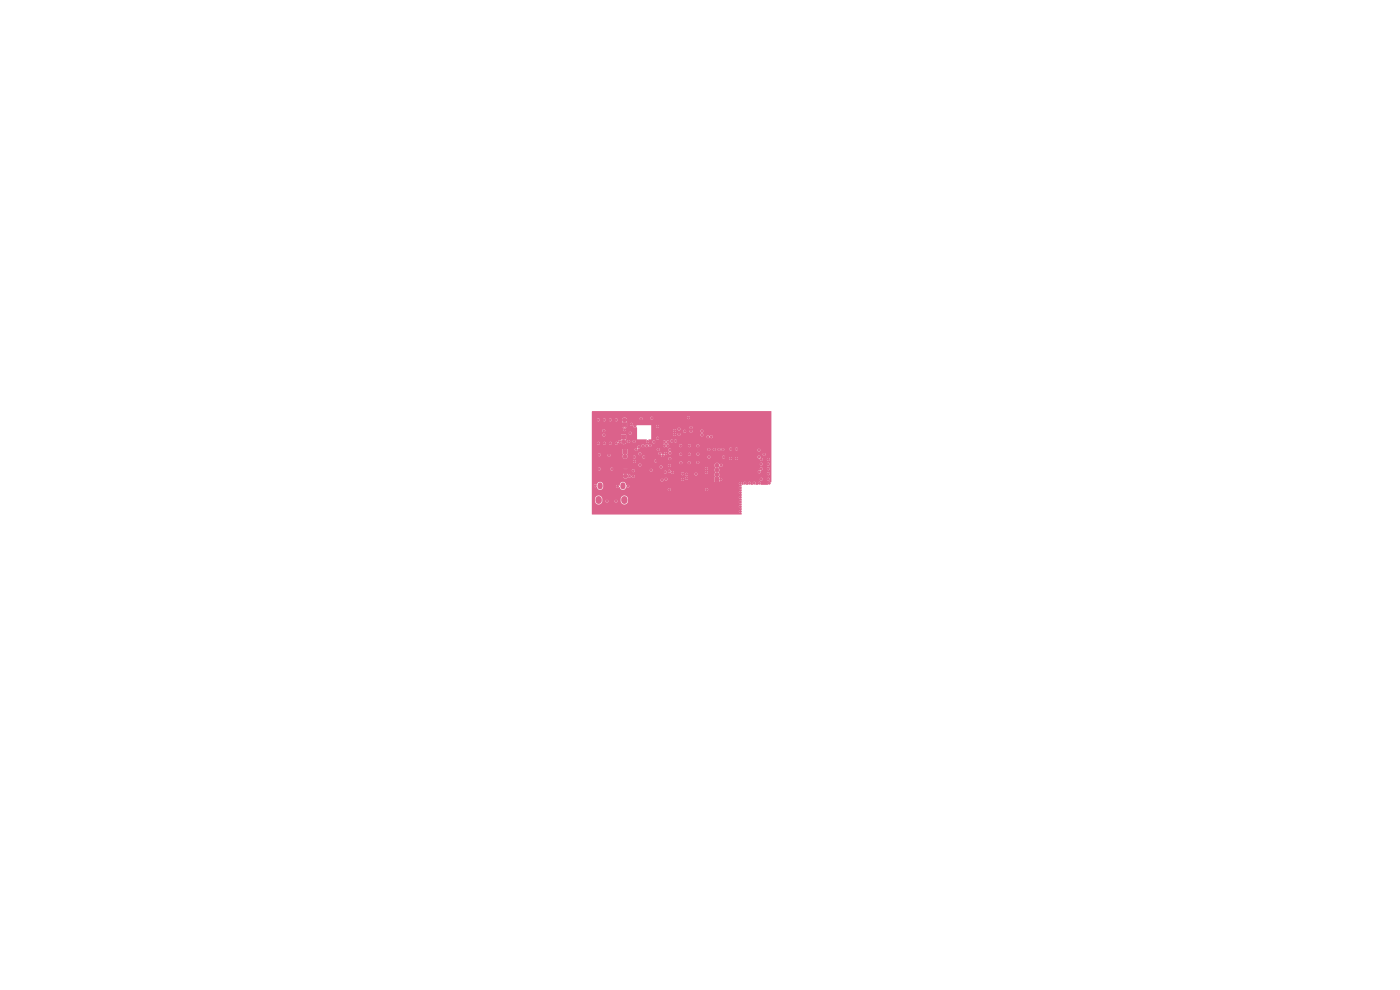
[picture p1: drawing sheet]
<svg xmlns="http://www.w3.org/2000/svg" width="297mm" height="210mm" viewBox="0 0 297 210" stroke-linecap="round" stroke-linejoin="round" font-family="sans-serif">
<g fill="#db628b" stroke="#db628b" stroke-width=".21">
<path d="M131.9 92.3h.8v.8h-.8z"/>
<path d="M132.2 95.4h.8v.8h-.8z"/>
<path d="M132.3 99.6h.8v.8h-.8z"/>
<path d="M132.1 89.7h.8v.8h-.8z"/>
<path d="M151.7 101.3h.8v.8h-.8z"/>
<circle cx="132.3" cy="93.7" r=".42"/>
<circle cx="132.6" cy="96.8" r=".43"/>
<circle cx="132.7" cy="101" r=".42"/>
<circle cx="132.5" cy="89.1" r=".43"/>
<circle cx="152.1" cy="100.7" r=".42"/>
<circle cx="152.1" cy="99.7" r=".42"/>
<circle cx="152.1" cy="98.7" r=".42"/>
<circle cx="155" cy="97.3" r=".2"/>
<circle cx="155" cy="95.3" r=".2"/>
<circle cx="156.2" cy="97.3" r=".2"/>
<circle cx="156.2" cy="95.3" r=".2"/>
<circle cx="162.1" cy="96.4" r=".2"/>
<circle cx="161" cy="95.5" r=".2"/>
<circle cx="161" cy="97" r=".2"/>
<circle cx="161.5" cy="101.6" r=".2"/>
<circle cx="161.5" cy="99.5" r=".2"/>
<circle cx="161.5" cy="98.5" r=".2"/>
<circle cx="161.5" cy="97.5" r=".2"/>
<circle cx="163" cy="97.4" r=".2"/>
<circle cx="163" cy="98.4" r=".2"/>
<circle cx="163" cy="99.4" r=".2"/>
<circle cx="163" cy="100.5" r=".2"/>
<circle cx="163" cy="101.6" r=".2"/>
<circle cx="157.1" cy="108.5" r=".2"/>
<circle cx="157.1" cy="107.5" r=".2"/>
<circle cx="157.1" cy="106.5" r=".2"/>
<circle cx="157.1" cy="105.5" r=".2"/>
<circle cx="157.1" cy="104.5" r=".2"/>
<circle cx="157.1" cy="103.5" r=".2"/>
<circle cx="157.1" cy="102.6" r=".2"/>
<circle cx="158" cy="102.5" r=".2"/>
<circle cx="159" cy="102.5" r=".2"/>
<circle cx="160" cy="102.5" r=".2"/>
<circle cx="161.1" cy="102.5" r=".2"/>
<circle cx="163.2" cy="102.5" r=".2"/>
<circle cx="146.6" cy="90.7" r=".2"/>
<circle cx="134.7" cy="90.4" r=".2"/>
<circle cx="135.7" cy="96.3" r=".2"/>
<circle cx="142" cy="103.9" r=".2"/>
<circle cx="149.9" cy="103.8" r=".2"/>
<circle cx="152.9" cy="101.7" r=".2"/>
<circle cx="153" cy="98.7" r=".2"/>
<circle cx="146.2" cy="98.2" r=".2"/>
<circle cx="148.1" cy="96.3" r=".2"/>
<circle cx="144.4" cy="96.3" r=".2"/>
<circle cx="146.2" cy="94.6" r=".2"/>
<circle cx="146.2" cy="96.3" r=".2"/>
<circle cx="148" cy="94.5" r=".2"/>
<circle cx="144.4" cy="98.2" r=".2"/>
<circle cx="148.1" cy="98.1" r=".2"/>
<circle cx="144.4" cy="94.5" r=".2"/>
<circle cx="161.1" cy="100.1" r=".2"/>
<circle cx="144.8" cy="100.5" r=".2"/>
<circle cx="130.7" cy="106.3" r=".2"/>
<circle cx="128.8" cy="106.3" r=".2"/>
<circle cx="126.3" cy="103" r=".2"/>
<circle cx="133.2" cy="103.2" r=".2"/>
<circle cx="131" cy="103.2" r=".2"/>
<circle cx="129.8" cy="99.5" r=".2"/>
<circle cx="129.2" cy="96.6" r=".2"/>
<circle cx="129.5" cy="94" r=".2"/>
<circle cx="127.1" cy="99.5" r=".2"/>
<circle cx="127.1" cy="96.5" r=".2"/>
<circle cx="128.2" cy="89.1" r=".2"/>
<circle cx="129.5" cy="89.1" r=".2"/>
<circle cx="130.8" cy="89.1" r=".2"/>
<circle cx="128.1" cy="91.3" r=".2"/>
<circle cx="126.9" cy="89.1" r=".2"/>
<circle cx="132.5" cy="91.2" r=".2"/>
<circle cx="126.9" cy="94" r=".2"/>
<circle cx="128.1" cy="92.3" r=".2"/>
<circle cx="128.2" cy="94" r=".2"/>
<circle cx="130.8" cy="94" r=".2"/>
<circle cx="131.4" cy="93.7" r=".2"/>
<circle cx="134" cy="90" r=".2"/>
<circle cx="135.5" cy="94.8" r=".2"/>
<circle cx="136" cy="88.8" r=".2"/>
<circle cx="138.3" cy="88.7" r=".2"/>
<circle cx="139.5" cy="90.5" r=".2"/>
<circle cx="137.4" cy="93.6" r=".2"/>
<circle cx="136.4" cy="94.6" r=".2"/>
<circle cx="137.2" cy="94.5" r=".2"/>
<circle cx="138.7" cy="93.7" r=".2"/>
<circle cx="139.5" cy="92.9" r=".2"/>
<circle cx="142.1" cy="95.4" r=".2"/>
<circle cx="137.9" cy="94.5" r=".2"/>
<circle cx="133.7" cy="91.9" r=".2"/>
<circle cx="133.4" cy="93.6" r=".2"/>
<circle cx="134.5" cy="93.6" r=".2"/>
<circle cx="133.5" cy="101" r=".2"/>
<circle cx="139.6" cy="95.3" r=".2"/>
<circle cx="141.3" cy="101.7" r=".2"/>
<circle cx="140.4" cy="101.9" r=".2"/>
<circle cx="140.3" cy="99" r=".2"/>
<circle cx="141.1" cy="100.2" r=".2"/>
<circle cx="134.4" cy="101" r=".2"/>
<circle cx="134.3" cy="99.9" r=".2"/>
<circle cx="135.7" cy="102.7" r=".2"/>
<circle cx="138.1" cy="99.7" r=".2"/>
<circle cx="135.7" cy="98.6" r=".2"/>
<circle cx="135" cy="95.3" r=".2"/>
<circle cx="139.1" cy="97.8" r=".2"/>
<circle cx="137.3" cy="95.3" r=".2"/>
<circle cx="134.6" cy="97.9" r=".2"/>
<circle cx="134.6" cy="97" r=".2"/>
<circle cx="136.5" cy="97" r=".2"/>
<circle cx="136.5" cy="97.9" r=".2"/>
<circle cx="139.4" cy="97.5" r=".2"/>
<circle cx="140.6" cy="96.6" r=".2"/>
<circle cx="141.2" cy="96.2" r=".2"/>
<circle cx="140" cy="96.2" r=".2"/>
<circle cx="147.7" cy="100.6" r=".2"/>
<circle cx="144.8" cy="101.7" r=".2"/>
<circle cx="148.9" cy="91.4" r=".2"/>
<circle cx="148.9" cy="92.3" r=".2"/>
<circle cx="149.8" cy="100.2" r=".2"/>
<circle cx="145.7" cy="100.6" r=".2"/>
<circle cx="145.6" cy="101.5" r=".2"/>
<circle cx="142.7" cy="100.2" r=".2"/>
<circle cx="142" cy="99.9" r=".2"/>
<circle cx="142" cy="98.8" r=".2"/>
<circle cx="142.1" cy="96.1" r=".2"/>
<circle cx="142.1" cy="97.3" r=".2"/>
<circle cx="141" cy="94.6" r=".2"/>
<circle cx="141.7" cy="94.6" r=".2"/>
<circle cx="140.9" cy="93.7" r=".2"/>
<circle cx="141.6" cy="93.7" r=".2"/>
<circle cx="150.2" cy="92.6" r=".2"/>
<circle cx="150.9" cy="92.6" r=".2"/>
<circle cx="150.4" cy="97" r=".2"/>
<circle cx="153.5" cy="97" r=".2"/>
<circle cx="153.4" cy="95.3" r=".2"/>
<circle cx="152.5" cy="95.3" r=".2"/>
<circle cx="143.3" cy="93.6" r=".2"/>
<circle cx="142.5" cy="93.6" r=".2"/>
<circle cx="151.5" cy="95.3" r=".2"/>
<circle cx="150.4" cy="95.3" r=".2"/>
<circle cx="146.6" cy="91.5" r=".2"/>
<circle cx="146.1" cy="88.6" r=".2"/>
<circle cx="145.3" cy="91.5" r=".2"/>
<circle cx="143.1" cy="91.3" r=".2"/>
<circle cx="143.1" cy="92.2" r=".2"/>
<circle cx="144.1" cy="91" r=".2"/>
<circle cx="144.1" cy="92.1" r=".2"/>
<circle cx="149.8" cy="99.4" r=".2"/>
</g>
<path d="M127 105.9v.3M132.5 105.9v.3" fill="none" stroke="#db628b" stroke-width="1.3"/>
<path d="M127.3 102.9v.4M132.1 102.9v.4" fill="none" stroke="#db628b" stroke-width="1.1"/>
<path d="M125.6 87.3l38-.1v15l-.1 .1a.36 .36 0 0 0-.5 0 .36 .36 0 0 0-.1 .5h-1.5a.39 .39 0 0 0 0-.4 .39 .39 0 0 0-.5-.1l-.1 .5h-.5a.39 .39 0 0 0 0-.4 .39 .39 0 0 0-.5-.1l-.1 .5h-.4a.39 .39 0 0 0 0-.4 .39 .39 0 0 0-.5-.1l-.1 .5h-.4a.39 .39 0 0 0 0-.4 .39 .39 0 0 0-.5-.1l-.1 .5h-.4a.32 .32 0 0 0-.2-.5 .32 .32 0 0 0-.3 .4l.5 .1v.4a.34 .34 0 0 0-.5 .3 .34 .34 0 0 0 .5 .3v.4a.34 .34 0 0 0-.5 .3 .34 .34 0 0 0 .5 .3v.4a.34 .34 0 0 0-.5 .3 .34 .34 0 0 0 .5 .3v.4a.34 .34 0 0 0-.5 .3 .34 .34 0 0 0 .5 .3v.4a.34 .34 0 0 0-.5 .3 .34 .34 0 0 0 .5 .3v.4a.34 .34 0 0 0-.6 .3 .34 .34 0 0 0 .6 .3l-.1 .3h-31.5l-.1-.1v-3.2h.6v.7a.78 .78 0 0 0 .9 .5 .78 .78 0 0 0 .7-.7h.7l.2 .3h.2l.2-.3 1.3 .1a.3 .3 0 0 0 .4 .2 .3 .3 0 0 0 0-.5 .3 .3 0 0 0-.4 .2h-1.3l-.3-.3-.3 .3h-.7v-.5h3.9v.7a.78 .78 0 0 0 .8 .5 .78 .78 0 0 0 .7-.7v-.6a.78 .78 0 0 0-.8-.6 .78 .78 0 0 0-.7 .7h-3.9l-.1-.1a.78 .78 0 0 0-.8-.6 .78 .78 0 0 0-.7 .7h-.6v-2.8h.4l.3 .4 .2-.1a.71 .71 0 0 0 .8 .6 .71 .71 0 0 0 .7-.8h2.7l.2 .4 .5-.2 .1 .2a.65 .65 0 0 0 1 .3h9.2l.2 .4 .3-.2 .1-.2h7.3a.31 .31 0 0 0 .4 .4 .31 .31 0 0 0 .1-.5 .31 .31 0 0 0-.5 .1h-7.3l-.4-.3-.2 .3h-9.2l.4-.5a.32 .32 0 0 0 .5 0 .32 .32 0 0 0-.1-.5 .32 .32 0 0 0-.4 .1 .73 .73 0 0 0-.8-.7 .73 .73 0 0 0-.7 .8 .41 .41 0 0 0-.7 .1h-2.7v-.3a.7 .7 0 0 0-.7-.6 .7 .7 0 0 0-.7 .6l-.3-.1-.3 .3h-.4v-1.2h14.5a.3 .3 0 0 0 .5 .3 .3 .3 0 0 0 0-.5h.4l.3 .4 .3-.3h2.9a.3 .3 0 0 0 .2 .3 .3 .3 0 0 0 .4-.2 .3 .3 0 0 0-.2-.4l.4 .1a.3 .3 0 0 0 .5 .2 .3 .3 0 0 0 0-.5 .3 .3 0 0 0-.5 .2h-.6l-.2 .3h-2.9l-.3-.3-.3 .2h-.7l-.2 .2h-14.5v-2.4h1.2l.3 .4 .2-.1 .2-.2h2l.2 .3 .4-.2h2.1l.1 1a.59 .59 0 0 0 .1 .9 .59 .59 0 0 0 .9-.3l.3 .1 .3-.3a.33 .33 0 0 0 .5 .3 .33 .33 0 0 0 .1-.5h-.2a.32 .32 0 0 1-.4 .2 .32 .32 0 0 1-.3-.3l-.4 .1-.1-.1 .1-.9h.8l.3 .4h6.5a.3 .3 0 0 0 .5 .2 .3 .3 0 0 0 0-.5h.4l.1 .3h.5l.3 .3h1.9l.3 .3 .5-.2a.3 .3 0 0 0 .4 .3 .3 .3 0 0 0 .2-.4l1.4 .1a.3 .3 0 0 0 .5 .2 .3 .3 0 0 0 0-.5 .3 .3 0 0 0-.5 .2h-1.4l-.3-.2-.3 .3-.2-.1a.3 .3 0 0 0-.3-.3 .3 .3 0 0 0-.3 .3h-1.7l.2-.3h6.5a.3 .3 0 0 0 .5 .3 .3 .3 0 0 0 0-.5 .3 .3 0 0 0-.5 .2h-6.5l-.2-.3a.45 .45 0 0 1-.7-.2h-.3l-.1 .2h-.7l-.2 .2h-6.3l.1-.4 3.2 .1a.3 .3 0 0 0 .5 .2 .3 .3 0 0 0 0-.5 .3 .3 0 0 0-.5 .2h-3.2l-.3-.1-.3 .2h-.8l-.1-.3-3 .1-.1-.2h19.5a.3 .3 0 0 0 .4 .3 .3 .3 0 0 0 .2-.5 .3 .3 0 0 0-.5 .1l-19.6 .1-.3-.2-.2 .3h-2a.3 .3 0 0 0-.3-.3 .3 .3 0 0 0-.4 .2h-1.2v-.4l14.3 .1a.3 .3 0 0 0 .5 .2 .3 .3 0 0 0 0-.5 .3 .3 0 0 0-.5 .2h-14.3v-.4h9.8l.3 .4 .3-.3h5.7l.3 .4 .2-.2 .1-.3h9.3v.3a.42 .42 0 0 1 0 .7v.2a.48 .48 0 0 1 0 .8l.1 1.6h.9l.1-.2 .4-.1 .1-.3h8l.3 .4 .2-.1 .1-.3h.9a.3 .3 0 0 0 .4 .3 .3 .3 0 0 0 .1-.5 .3 .3 0 0 0-.5 .1l-.9 .1-.3-.3-.3 .3h-8l-.2-.2a.36 .36 0 0 1-.4-.1 .36 .36 0 0 1 0-.4v-.4h10.1a.3 .3 0 0 0 .5 .3 .3 .3 0 0 0 0-.6 .3 .3 0 0 0-.5 .3h-10.1l-.2-.3 .1-.1h8.3a.34 .34 0 0 0 .5 .2 .34 .34 0 0 0 0-.5l.4-.1 .1-.3 .9 .1a.3 .3 0 0 0 .5 .2 .3 .3 0 0 0 0-.5 .3 .3 0 0 0-.5 .2l-.9-.1a.34 .34 0 0 0-.5-.1 .34 .34 0 0 0-.1 .5l-.4 .4h-8.3a.71 .71 0 0 0-.1-.9l.3-.3a.32 .32 0 0 0 .5 0 .32 .32 0 0 0-.1-.5h8.1l.3 .4 .2-.1 .1-.3 .9 .1a.3 .3 0 0 0 .5 .2 .3 .3 0 0 0 0-.5 .3 .3 0 0 0-.5 .2h-.9l-.3-.3-.3 .3-8.6 .1a.53 .53 0 0 0-.6-.3 .53 .53 0 0 0-.4 .4h-9.3l-.3-.1-.3 .2h-5.6a.3 .3 0 0 0-.3-.4 .3 .3 0 0 0-.4 .3h-9.8v-.7h8.7l.2 .3 9.6-.1 .3 .4 .2-.1 .2-.3h1.1a.3 .3 0 0 0 .3 .4 .3 .3 0 0 0 .3-.4h1.2a.3 .3 0 0 0 .5 .3 .3 .3 0 0 0 0-.6 .3 .3 0 0 0-.5 .3h-1.2l-.3-.3-.3 .3h-1.1l-.4-.3-.3 .3h-9.3v-.3h4a.3 .3 0 0 0 .4 .3 .3 .3 0 0 0 .1-.5 .3 .3 0 0 0-.5 .1l-4 .1-.3-.2-.2 .3h-8.7v-1.5h1.2l.3 .4 .3-.2h1.5a.3 .3 0 0 0 .5 .3 .3 .3 0 0 0 0-.6 .3 .3 0 0 0-.5 .3l-1.4-.1a.3 .3 0 0 0-.3-.3 .3 .3 0 0 0-.4 .2h-1.2v-1h6.5l.1 1.1a.53 .53 0 0 0 0 .6 .53 .53 0 0 0 .7 .2h8.9a.3 .3 0 0 0 .5 .3 .3 .3 0 0 0 0-.6 .3 .3 0 0 0-.5 .3h-8.9l.2-.4h1.2l.2 .4 .3-.2 .1-.2h1.3a.3 .3 0 0 0 .4 .3 .3 .3 0 0 0 .2-.5 .3 .3 0 0 0-.5 .1l-1.4 .1-.4-.3-.2 .3h-1.2l-.1-.5 .1-.2 2.3 .1a.3 .3 0 0 0 .4 .2 .3 .3 0 0 0 .2-.3h3.7l.1 .2a.44 .44 0 0 1 .6 .5h9.7l.3 .4 .2-.2 .1-.2h2.5l.2 .3h1.3l.3 .4 .2-.2 .1-.2 .6 .1a.3 .3 0 0 0 .5 .2 .3 .3 0 0 0 0-.5 .3 .3 0 0 0-.5 .2h-.6l-.3-.3-.3 .3h-1l.1-.3h6.9l.1 .2a.51 .51 0 0 1 .5 .6h.4l.1-.3 .9 .1a.3 .3 0 0 0 .5 .2 .3 .3 0 0 0 0-.5 .3 .3 0 0 0-.5 .2h-.9l-.1-.2-.4-.1a.33 .33 0 0 0-.2-.4 .33 .33 0 0 0-.4 .2h-6.9l-.3-.2-.3 .2h-2.5l-.3-.2-.3 .2h-9.4l.2-.4a.37 .37 0 0 0 .5-.1 .37 .37 0 0 0-.1-.5l-.3 .1a.41 .41 0 0 1-.4 .4 .41 .41 0 0 1-.4-.4l-.3-.1-.2 .3h-3.7l-.3-.3-.3 .3h-2.3v-.9h1.6l.2 .4 .2-.1 .2-.3h4l.3 .4 .3-.3h1.9l.1 .3a.45 .45 0 0 0 .2 .7l2-.1 .3 .4 .2-.2 .1-.2h1.2l.3 .4 .3-.2 .1-.2h1.1l.3 .4 .4-.3h13.4a.3 .3 0 0 0 .5 .3 .3 .3 0 0 0 0-.6 .3 .3 0 0 0-.5 .3h-13.4l-.3-.4-.4 .3h-1.1l-.3-.3-.4 .3h-1.2l-.3-.3-.3 .3h-1.8l.1-.2-.2-.4 .1-.4h7.8l.2 .4 .3-.1 .1-.3h.5l.3 .4 .2-.1 .1-.3h.4l.3 .4 .3-.2v-.2h.3a.3 .3 0 0 0 .3 .3 .3 .3 0 0 0 .2-.4h1.1l.3 .4 .2-.2 .1-.2h.6l.3 .4 4.5-.1a.3 .3 0 0 0 .4 .3 .3 .3 0 0 0 .1-.5 .3 .3 0 0 0-.5 .1l-4.2 .1a.3 .3 0 0 0-.1-.5 .3 .3 0 0 0-.5 .2h-.6l-.3-.3-.3 .3h-1.1l-.3-.2-.2 .3-.5-.3-.4 .3h-.4l-.2-.3-.4 .3h-.5l-.3-.3-.3 .3h-7.8l-.3-.2-.2 .3h-1.9l-.2-.4-.4 .3h-4v-.2a.32 .32 0 0 0 .5 0 .32 .32 0 0 0-.2-.5 .32 .32 0 0 0-.4 .3v.1l-.4 .1-.1 .2-9.1 .1v-.9h10.5l.3 .4 .2-.2 .1-.2h.2l.3 .4 .4-.3 .4 .2 .2-.3 2.4 .1a.46 .46 0 0 0 .8 .1l.3 .2 .2-.4h2.2l.1 .3 .2 .1 .3-.4h1.2l.2 .3 .2 .1 .3-.4h1.1a.3 .3 0 0 0 .4 .4 .3 .3 0 0 0 .2-.5 .3 .3 0 0 0-.5 .1h-1.2l-.4-.3-.3 .3h-1.2l-.3-.3-.3 .3h-2.2a.45 .45 0 0 0-.7-.1l-.3-.1-.3 .2h-2.4l-.1-.2-.2-.1-.4 .2-.4-.1-.2 .2-.5-.3-.3 .3h-10.5v-.5h1l.3 .3h.2l.1-.3h.7l.3 .3h.2l.1-.3h.7l.2 .3 .3-.1 .1-.2h.7a.34 .34 0 0 0 .3 .3 .34 .34 0 0 0 .3-.4l.7 .1a.53 .53 0 0 0 .7 .2 .53 .53 0 0 0 .3-.6h.3l.2 .4 .3-.2 .1-.2 .5 .1a.3 .3 0 0 0 .5 .2 .3 .3 0 0 0 0-.5 .3 .3 0 0 0-.5 .2h-.5l-.3-.3-.6 .3-.1-1.4h-.9v1a.17 .17 0 0 1 0 .3 .17 .17 0 0 1-.2-.1l-.3 .1a.53 .53 0 0 1-.7 .3l-.1 .2h-.7l-.3-.3-.3 .3h-.7l-.3-.3-.3 .3h-.7l-.3-.3-.3 .3h-1v-1.7h2.2a.3 .3 0 0 0 .5 .3 .3 .3 0 0 0 0-.6 .3 .3 0 0 0-.5 .3h-2.2v-.4h7.8a.3 .3 0 0 0 .5 .2 .3 .3 0 0 0 0-.5 .3 .3 0 0 0-.5 .3h-7.8v-.6l2.2 .1a.3 .3 0 0 0 .5 .2 .3 .3 0 0 0 0-.5 .3 .3 0 0 0-.5 .2h-2.2v-2.3h1l.3 .4 .2-.1 .1-.3h.7l.3 .4 .2-.1 .1-.3h.7l.2 .4 .3-.1 .1-.3h.7l.1 .3 .2 .1 .3-.4h.9l.1 .5-.1 1.1 .5 .1a.43 .43 0 0 0-.1 .7l.1 .1a.43 .43 0 0 0 0-.8l.5-.1v-.2h1.4l.3 .4 .4-.2v2.6h2l.1 .1a.32 .32 0 0 0 0 .6 .32 .32 0 0 0 .5-.2h.7v.2l.3 .2 .3-.4h1.6a.35 .35 0 0 0 .3 .4 .35 .35 0 0 0 .4-.2 .32 .32 0 0 0 .5 .1 .32 .32 0 0 0 0-.5h.4l.3 .4 .2-.1 .1-.3 .2 .1a.3 .3 0 0 0 .5 .2 .3 .3 0 0 0 0-.5 .3 .3 0 0 0-.5 .2l-.5-.3-.3 .3-.6-.1a.43 .43 0 0 1-.7 0l-.3 .3h-1.6l-.4-.3-.2 .3h-.7l-.1-.3 .1-.2h.5v-.3h1a.3 .3 0 0 0 .4 .4 .3 .3 0 0 0 .1-.5 .3 .3 0 0 0-.5 .1h-1v-.3h11.7a.41 .41 0 0 0 .3 .3 .41 .41 0 0 0 .4-.1 .32 .32 0 0 0 .5-.1 .32 .32 0 0 0-.1-.4 .32 .32 0 0 0-.5 .2l-.3-.2-.3 .3h-11.7v-.5h4.6l.3 .4 .2-.2 .1-.2h.3l.3 .4 .3-.3 4.3 .1a.3 .3 0 0 0 .5 .2 .3 .3 0 0 0 0-.5 .3 .3 0 0 0-.5 .2h-4.3l-.2-.4-.4 .3h-.3l-.3-.2-.3 .2h-4.6v-.8h4.6l.3 .3 .3-.2h1.5l.3 .4 .4-.3h.7a.3 .3 0 0 0 .3 .3 .3 .3 0 0 0 .3-.4l1.7 .1a.3 .3 0 0 0 .5 .2 .3 .3 0 0 0 0-.5 .3 .3 0 0 0-.5 .2h-1.7l-.3-.2-.3 .3h-.7l-.4-.3-.3 .2h-1.5a.3 .3 0 0 0-.2-.4 .3 .3 0 0 0-.4 .3h-4.6v-.3l5.5 .1a.3 .3 0 0 0 .5 .2 .3 .3 0 0 0 0-.5 .3 .3 0 0 0-.5 .2h-5.5v-.6h1l.3 .4 6.8-.1a.3 .3 0 0 0 .4 .3 .3 .3 0 0 0 .1-.5 .3 .3 0 0 0-.5 .1l-6.6 .1a.3 .3 0 0 0-.1-.5 .3 .3 0 0 0-.4 .2h-1v-.2l-3.2 .1-.3-.2-.3 .3h-1.4v-.4h.6a.3 .3 0 0 0 .4 .3 .3 .3 0 0 0 .2-.5 .3 .3 0 0 0-.5 .1l-.7 .1-.1-1.2h2.8l.1 .2 .2 .1 .3-.2v-.2h1.7a.3 .3 0 0 0 .3 .3 .3 .3 0 0 0 .2-.4h7.3a.3 .3 0 0 0 .4 .3 .3 .3 0 0 0 0-.6 .3 .3 0 0 0-.4 .3h-7.3l-.3-.2-.2 .3h-1.7l-.3-.2-.3 .3-2.9-.1a.53 .53 0 0 0-.8 .3h-.9l-.4-.2-.2 .2h-.7l-.4-.2-.2 .2h-.7l-.3-.2-.3 .2h-.7l-.3-.2-.3 .2h-1z" fill="#db628b"/>
</svg>
